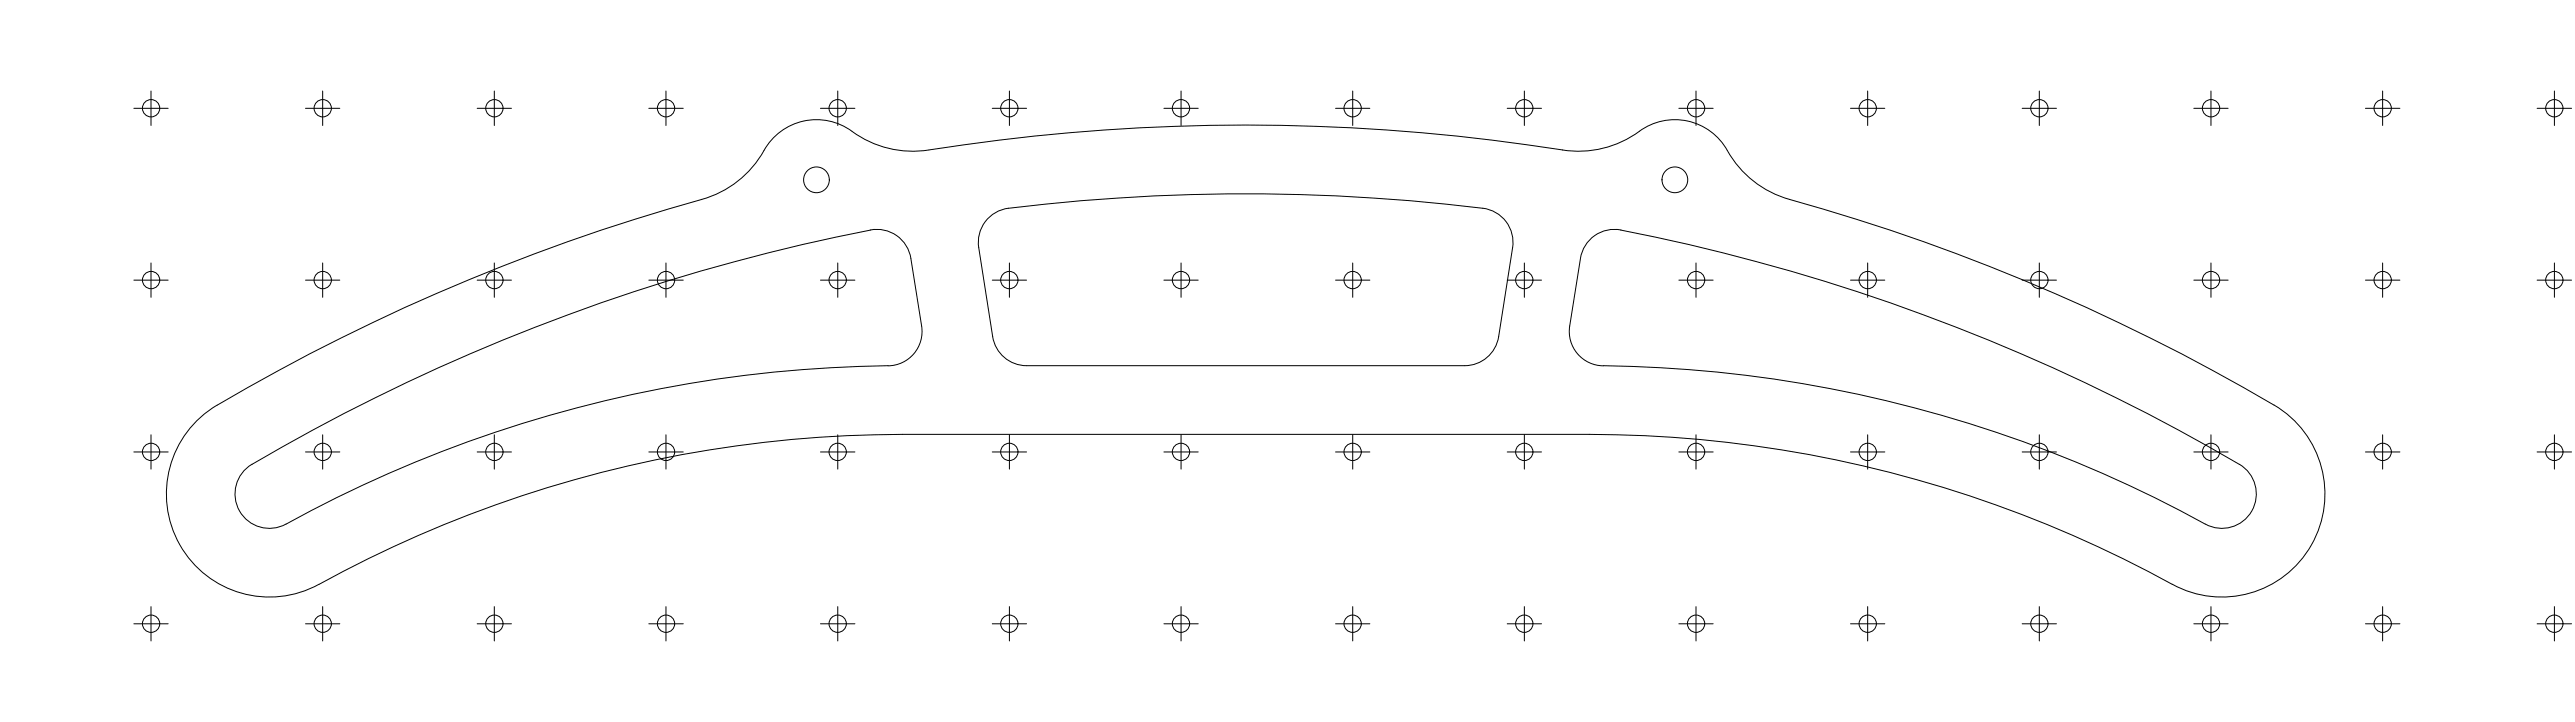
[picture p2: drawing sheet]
<svg xmlns="http://www.w3.org/2000/svg" width="1500mm" height="420mm" viewBox="0 0 1500 420" stroke-linecap="round" stroke-linejoin="round" font-family="sans-serif">
<!-- layer: Visible (ISO) -->
<g fill="none" stroke="#000" stroke-width=".58">
<path d="M496 76a60 60 0 0 0 45 11 1199 1199 0 0 1 376 1 62 62 0 0 0 41-14 36 36 0 0 1 51 17 60 60 0 0 0 33 25 1183 1183 0 0 1 283 120M496 76a36 36 0 0 0-53 15 60 60 0 0 1-34 25 1176 1176 0 0 0-286 122 60 60 0 0 0-17 81 60 60 0 0 0 80 21 705 705 0 0 1 340-87h400a708 708 0 0 1 343 89 60 60 0 0 0 78-27 60 60 0 0 0-22-79M507 134a20 20 0 0 1 24 16l6 40M507 134a1136 1136 0 0 0-363 138 20 20 0 0 0-4 27 20 20 0 0 0 27 6 751 751 0 0 1 354-93 20 20 0 0 0 16-22M587 121a20 20 0 0 0-17 23l8 52a20 20 0 0 0 20 17h255a20 20 0 0 0 20-17l8-52a20 20 0 0 0-17-23 1137 1137 0 0 0-276 0M944 134a1136 1136 0 0 1 363 138 20 20 0 0 1 4 27 20 20 0 0 1-26 6 752 752 0 0 0-355-93 20 20 0 0 1-16-22M944 134a20 20 0 0 0-23 16l-7 40"/>
<circle cx="476" cy="105" r="7"/>
<circle cx="976" cy="105" r="7"/>
</g>
<!-- layer: Sketch Geometry (ISO) -->
<g fill="none" stroke="#000" stroke-width=".58">
<path d="M88 53v20M188 53v20M288 53v20M388 53v20M488 53v20M588 53v20M688 53v20M788 53v20M888 53v20M988 53v20M1088 53v20M1188 53v20"/>
<path d="M1288 53v20M1388 53v20M1488 53v20M78 63h20M178 63h20M278 63h20M378 63h20M478 63h20M578 63h20M678 63h20M778 63h20M878 63h20"/>
<path d="M978 63h20M1078 63h20M1178 63h20M1278 63h20M1378 63h20M1478 63h20M88 153v20M188 153v20M288 153v20M388 153v20M488 153v20M588 153v20"/>
<path d="M688 153v20M788 153v20M888 153v20M988 153v20M1088 153v20M1188 153v20M1288 153v20M1388 153v20M1488 153v20M78 163h20M178 163h20M278 163h20"/>
<path d="M378 163h20M478 163h20M578 163h20M678 163h20M778 163h20M878 163h20M978 163h20M1078 163h20M1178 163h20M1278 163h20M1378 163h20M1478 163h20"/>
<path d="M88 253v20M188 253v20M288 253v20M388 253v20M488 253v20M588 253v20M688 253v20M788 253v20M888 253v20M988 253v20M1088 253v20M1188 253v20"/>
<path d="M1288 253v20M1388 253v20M1488 253v20M78 263h20M178 263h20M278 263h20M378 263h20M478 263h20M578 263h20M678 263h20M778 263h20M878 263h20"/>
<path d="M978 263h20M1078 263h20M1178 263h20M1278 263h20M1378 263h20M1478 263h20M88 353v20M188 353v20M288 353v20M388 353v20M488 353v20M588 353v20"/>
<path d="M688 353v20M788 353v20M888 353v20M988 353v20M1088 353v20M1188 353v20M1288 353v20M1388 353v20M1488 353v20M78 363h20M178 363h20M278 363h20"/>
<path d="M378 363h20M478 363h20M578 363h20M678 363h20M778 363h20M878 363h20M978 363h20M1078 363h20M1178 363h20M1278 363h20M1378 363h20M1478 363h20"/>
<circle cx="88" cy="63" r="5"/>
<circle cx="188" cy="63" r="5"/>
<circle cx="288" cy="63" r="5"/>
<circle cx="388" cy="63" r="5"/>
<circle cx="488" cy="63" r="5"/>
<circle cx="588" cy="63" r="5"/>
<circle cx="688" cy="63" r="5"/>
<circle cx="788" cy="63" r="5"/>
<circle cx="888" cy="63" r="5"/>
<circle cx="988" cy="63" r="5"/>
<circle cx="1088" cy="63" r="5"/>
<circle cx="1188" cy="63" r="5"/>
<circle cx="1288" cy="63" r="5"/>
<circle cx="1388" cy="63" r="5"/>
<circle cx="1488" cy="63" r="5"/>
<circle cx="88" cy="163" r="5"/>
<circle cx="188" cy="163" r="5"/>
<circle cx="288" cy="163" r="5"/>
<circle cx="388" cy="163" r="5"/>
<circle cx="488" cy="163" r="5"/>
<circle cx="588" cy="163" r="5"/>
<circle cx="688" cy="163" r="5"/>
<circle cx="788" cy="163" r="5"/>
<circle cx="888" cy="163" r="5"/>
<circle cx="988" cy="163" r="5"/>
<circle cx="1088" cy="163" r="5"/>
<circle cx="1188" cy="163" r="5"/>
<circle cx="1288" cy="163" r="5"/>
<circle cx="1388" cy="163" r="5"/>
<circle cx="1488" cy="163" r="5"/>
<circle cx="88" cy="263" r="5"/>
<circle cx="188" cy="263" r="5"/>
<circle cx="288" cy="263" r="5"/>
<circle cx="388" cy="263" r="5"/>
<circle cx="488" cy="263" r="5"/>
<circle cx="588" cy="263" r="5"/>
<circle cx="688" cy="263" r="5"/>
<circle cx="788" cy="263" r="5"/>
<circle cx="888" cy="263" r="5"/>
<circle cx="988" cy="263" r="5"/>
<circle cx="1088" cy="263" r="5"/>
<circle cx="1188" cy="263" r="5"/>
<circle cx="1288" cy="263" r="5"/>
<circle cx="1388" cy="263" r="5"/>
<circle cx="1488" cy="263" r="5"/>
<circle cx="88" cy="363" r="5"/>
<circle cx="188" cy="363" r="5"/>
<circle cx="288" cy="363" r="5"/>
<circle cx="388" cy="363" r="5"/>
<circle cx="488" cy="363" r="5"/>
<circle cx="588" cy="363" r="5"/>
<circle cx="688" cy="363" r="5"/>
<circle cx="788" cy="363" r="5"/>
<circle cx="888" cy="363" r="5"/>
<circle cx="988" cy="363" r="5"/>
<circle cx="1088" cy="363" r="5"/>
<circle cx="1188" cy="363" r="5"/>
<circle cx="1288" cy="363" r="5"/>
<circle cx="1388" cy="363" r="5"/>
<circle cx="1488" cy="363" r="5"/>
</g>
</svg>
